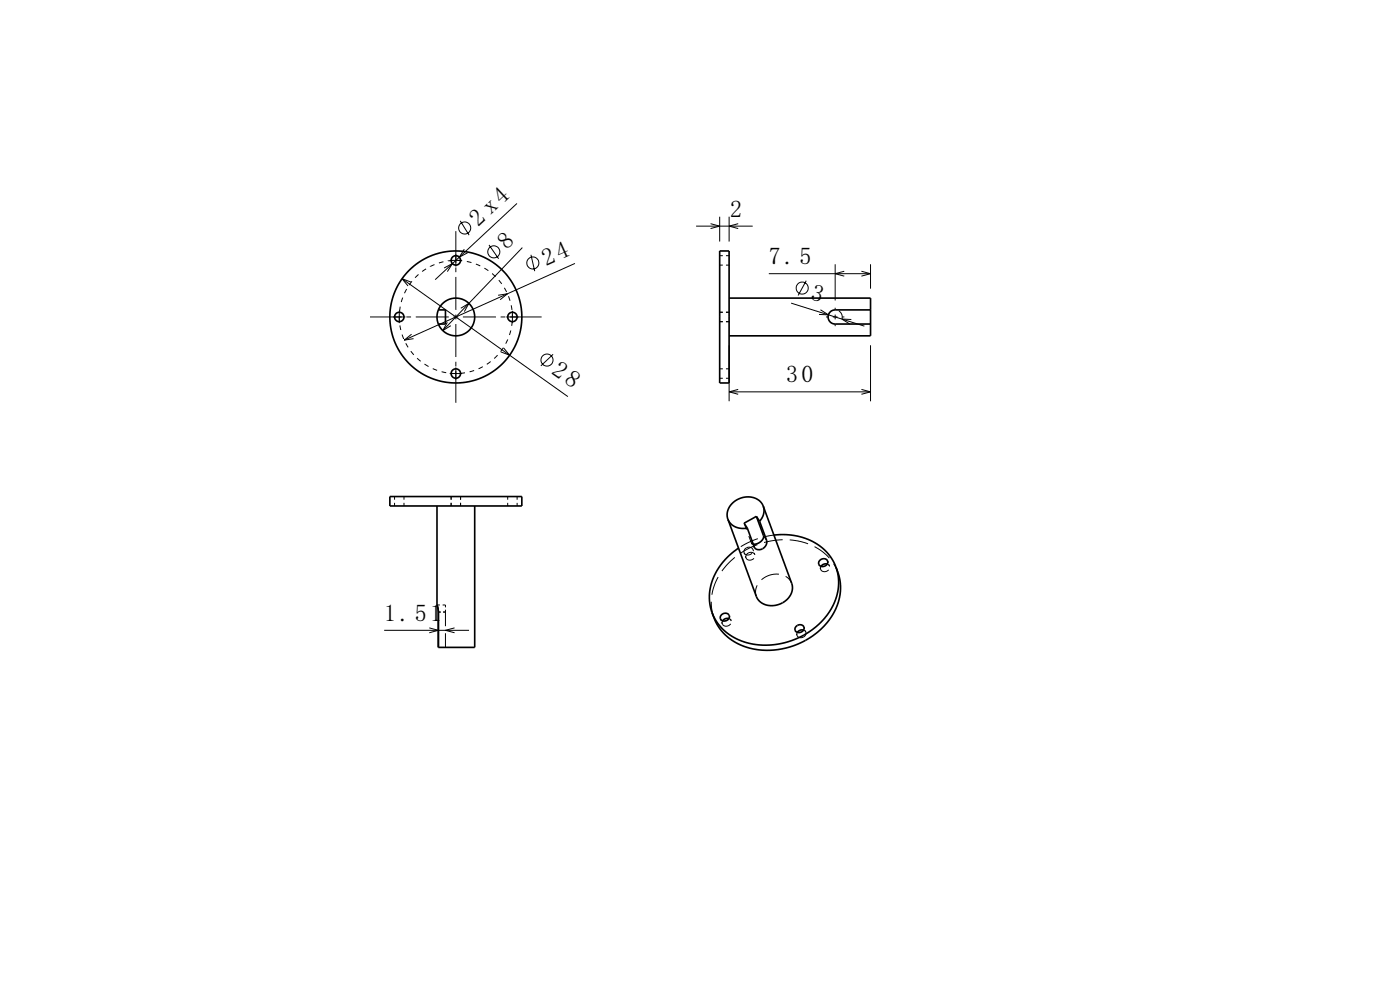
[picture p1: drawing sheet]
<svg xmlns="http://www.w3.org/2000/svg" width="297mm" height="210mm" viewBox="0 0 297 210" stroke-linecap="round" stroke-linejoin="round" font-family="sans-serif">
<defs><g id="words">
<g font-size="5.1">
<text x="154.9" y="46">2</text>
<text x="101.4" y="48.1" transform="rotate(-43 101.4 48.1)">2 x4</text>
<text x="107.6" y="53" transform="rotate(-46 107.6 53)">8</text>
<text x="115.8" y="56.4" transform="rotate(-24 115.8 56.4)">24</text>
<text x="163.1" y="56.1">7.5</text>
<text x="171.8" y="63.5" transform="rotate(18 171.8 63.5)">3</text>
<text x="116.9" y="79.1" transform="rotate(35 116.9 79.1)">28</text>
<text x="166.8" y="81.1">30</text>
<text x="81.5" y="131.7">1.51</text>
</g>
</g></defs>
<g fill="none" stroke="#000" stroke-width=".21">
<path d="M85.3 59.1l35.2 25M87.2 59.8l-1.9-.7 1.3 1.6M87.4 59.7l-.6 .8M88.8 58.2l-.7 .7M90.4 57l-.8 .6M92.2 56.1l-.9 .4M94.1 55.5l-1 .3M94.2 56.9l1.8-1-1.1 1.7M95.4 55.2h2.6M96.1 55.3l-1 .1M96.7 49v7.5M96.7 56.7v1"/>
<path d="M96.7 58.7v7M97.1 55.2l1 .1M97.6 46.8l1.9 3.1M98.5 52.9l-1.1 1.7 1.8-1M99 55.5l1 .2M101 56l.9 .4M102.8 56.9l.8 .5M103.7 52l2.1 2.9M104.4 58l.7 .7M105.8 59.4l.6 .8M109.7 43.2l-17.4 16.1M110.8 52.5l-16.9 17.6"/>
<path d="M112.6 54l.8 3.5M122 55.9l-36.2 16.3M147.7 48h12M150.7 47.4l2 .6-2 .5M152.7 46v5.2M152.7 54.2h.6M152.7 56.2h.6M154 54.2h.7M154 56.2h.7M154.7 46v5.2M156.6 47.4l-1.9 .6 1.9 .5M163.1 58.1h21.6"/>
<path d="M171 59.5l-1.7 3.2M177.2 56.1v7.6M179.1 57.5l-1.9 .6 1.9 .5M182.7 57.5l2 .6-2 .5M184.7 56.1v5.1M78.5 67.2h7.5M84.7 67v1M84.7 65.9v2.6M84.8 69l.2 1M84.9 65l-.1 1M85.3 71l.4 .9M85.4 63.1l-.3 1"/>
<path d="M86.1 72.8l.5 .9M86.2 67.2h1M86.3 61.3l-.5 .9M87.2 74.5l.6 .8M87.3 70.9l-1.5 1.3 1.9-.4M88.2 67.2h7M88.5 76l.7 .6M90.1 77.2l.8 .5M91.8 78.2l.9 .4M93.7 78.8l1 .3M94.9 68.4l-1 1.7 1.7-1M95.4 79.2h2.6"/>
<path d="M95.7 79.2h1M96.2 67.2h1M96.7 66.7v1M96.7 68.7v7M96.7 76.7v1M96.7 77.9v7.5M97.8 65.4l1.7-1-1 1.7M98.2 67.2h7M98.6 79.1l-.9 .1M100.6 78.6l-1 .3M102.4 77.8l-.9 .4M104.1 76.7l-.8 .6"/>
<path d="M105.6 75.3l-.8 .7M105.7 62.6l2-.3-1.6 1.3M106.2 67.2h1M106.8 73.8l-.6 .8M106.8 73.8l1.3 1.5-1.9-.7M107 61l.5 .9M107.4 67.2h7.5M107.7 72l-.4 .9M107.9 62.8l.3 1M108.4 70.1l-.3 1M108.4 64.8l.2 .9M108.7 68.1l-.1 1"/>
<path d="M108.7 66.7v.5M108.7 65.9v2.6M117.3 75.2l-2.6 2.4M152.7 78.2h.6M152.7 68.2h.6M152.7 66.2h.6M154 78.2h.7M154 68.2h.7M154 66.2h.7M154.7 73.2v11.9M167.8 64.3l15.6 4.9M174.1 65.7l1.6 1.1-2-.1"/>
<path d="M175.2 67.2h.5M176.7 67.2h1M177.2 65.3v.4M177.2 66.7v1M177.2 68.7v.5M177.9 66a1.5 1.5 0 0 1 .7 1.7M178.7 67.2h.4M180.6 67.8l-2-.1 1.7 1.1M184.7 73.2v11.9M152.7 80.2h.6M154 80.2h.7M154.7 83.1h30"/>
<path d="M156.6 82.6l-1.9 .5 1.9 .5M182.7 82.6l2 .5-2 .5M83.7 105.3v.7M83.7 106.7v.6M85.7 105.3v.7M85.7 106.7v.6M95.7 105.3v.7M95.7 106.7v.6M97.7 105.3v.7M97.7 106.7v.6M107.7 105.3v.7M107.7 106.7v.6"/>
<path d="M109.7 105.3v.7M109.7 106.7v.6M155.9 118.2l-1.6 1.5-1.1 1.4M156.7 116.2v.1M157.9 117.2a1.01 1.01 0 0 0 1.6 .1M157.9 117.2l.1 .4M157.9 111l.5 1.3M158.1 118l.2 .3M158.3 118.3a1.01 1.01 0 0 0 1.6 .1M158.9 113.7l.5 1.4M159.4 115.1v.1M159.4 115.1l.2 .3"/>
<path d="M159.4 115.2l.4 .2M159.4 115.2l.2 .3M159.7 116.6a1.02 1.02 0 0 0-1.2-.5 1.02 1.02 0 0 0-.6 1.1M159.7 116.6h.1M159.7 116.6l.2 .3M159.8 115.8l.2 .3M159.9 115.9l.2 .3M160 117.3l.1 .3M160.1 117.6a1.02 1.02 0 0 0-1.2-.4 1.02 1.02 0 0 0-.6 1.1M160.1 117.6v.1M160.7 115.5l-1.9 .8-1.7 1M160.8 114.3l-1.6 .6-2 1.1"/>
<path d="M162 113.6l.7 1.1M164.2 113.5l-2 .4M166 114.5l-2 .2-1.9 .4M167.5 114.5l1.8 .3 2.1 .6M172.8 116l1.8 1.1 1.4 1.3M173.7 119.7l.1 .4M175.5 119.6l.5 .5M175.6 119l.1 .4M175.8 119.7l.2 .4M176.9 119.6l.8 1.8M81.5 133.7h18M91.1 133.2l1.9 .5-1.9 .5"/>
<path d="M92.7 128.3h.6M93 129.8h.5M93.9 128.3h.6v.5M94 129.8h.5M94.5 129.3v3.5M94.5 134.3v3M96.4 133.2l-1.9 .5 1.9 .5M150.9 127.6l.1 1.7 .5 1.8M152.4 122.4l-.9 1.9-.5 1.9M152.8 131.3l.2 .3M153.1 132l.1 .3M153.3 131.7l-.1 .6"/>
<path d="M154.6 131.2l.5 .5M154.7 130.6l.1 .3M155 131.3l.1 .4M155 132.3a1.04 1.04 0 0 1-1.8 0M155.1 131.7h.1M160.6 124.2l-.3 1.2 .1 1.1M165.2 121.8a4.8 4.8 0 0 0-3.7 1.2M166.7 122.3l.7 .6 .6 .8M168.7 133.7l.1 .4M168.9 134.4l.2 .4M169.2 134.1l-.1 .7M170.5 133.7l.5 .4"/>
<path d="M170.6 133l.1 .4M170.8 133.7l.2 .4M171 134.1a1.02 1.02 0 0 1-.7 1.1 1.02 1.02 0 0 1-1.2-.4M174 120.4l.1 .4M174.1 120.8a1.01 1.01 0 0 0 1.7 .1M174.2 120.1l-.1 .7M176 120.1v.1"/>
<circle cx="98.6" cy="48.4" r="1.28"/>
<circle cx="104.8" cy="53.4" r="1.28"/>
<circle cx="113" cy="55.8" r="1.28"/>
<circle cx="116" cy="76.4" r="1.28"/>
<circle cx="170.2" cy="61.1" r="1.28"/>
</g>
<g fill="none" stroke="#000" stroke-width=".35">
<path d="M152.7 53.2h2v28h-2zM93 65.7a4 4 0 0 1 6.1-1.6 4 4 0 0 1 0 6.3 4 4 0 0 1-6.1-1.7M93 65.7l-.3 1.5 .3 1.5M93 65.7h1.5v3h-1.5M154.7 63.2h30v8h-30M184.7 65.7h-7.5a1.5 1.5 0 0 0-1.5 1.5 1.5 1.5 0 0 0 1.5 1.5h7.5M82.7 105.3h28v2h-28zM92.7 107.3v21l.3 1.5v7.5h7.7v-30M154.4 110.1a3.5 3.5 0 0 0 4.1 1.9M156.7 116.3l-1.8 1.3-1.5 1.6-1.2 1.6-.9 1.9-.6 1.8-.2 1.9 .1 1.8 .5 1.8M160.5 109.5l1.5 4.1a1.93 1.93 0 0 1-2.2 1.8M160.5 109.5l-2.6 1.5 .6 1"/>
<path d="M160.5 109.5l.6 1.1M161.1 110.6l1.6 4.1a1.55 1.55 0 0 1-.8 1.7 1.55 1.55 0 0 1-1.9-.3l-1.5-4.1M161.9 107.4l6.1 16.3a4 4 0 0 1-4.2 4.8 3.4 3.4 0 0 1-3.4-2l-6-16.4M161.9 107.4a4 4 0 0 0-6.1-1 3.3 3.3 0 0 0-1.4 3.7M161.9 107.4a3.2 3.2 0 0 1-.8 3.2M164.2 113.5l2.4-.1 1.9 .2 2 .5 1.9 .7 1.6 1.1 1.4 1.3 1.1 1.4 .8 1.7M174 118.8a.85 .85 0 0 1 1.3-.2 .85 .85 0 0 1-.1 1.3 .85 .85 0 0 1-1.2 .2 .85 .85 0 0 1 0-1.3zM175.5 119.6l-.7 .1-.6 .4M153 130.5a.88 .88 0 0 1 1.2-.4 .88 .88 0 0 1 .4 1.2 .89 .89 0 0 1-1.3 .4 .89 .89 0 0 1-.3-1.2zM154.6 131.2h-.7l-.6 .5M169 132.8a.89 .89 0 0 1 1.5 .1 .89 .89 0 0 1-.9 1.3 .77 .77 0 0 1-.9-.4 .77 .77 0 0 1 .3-1zM170.5 133.7h-.7l-.6 .4"/>
<path d="M177.3 120.3l.8 2.3 .2 2.3-.4 2.7-.9 2.3-1.4 2.1-2.1 2-2.2 1.6-2.8 1.3-2.8 .8-3 .3-2.8-.3-2.4-.7-2.2-1.2-1.8-1.5-1.4-1.9-1-2.4M177.3 120.3l.6 2.3-.1 2.2-.5 2.3-1.1 2.3-1.3 1.8-1.9 1.9-2.3 1.5-2.6 1.2-2.8 .8-2.7 .3-2.7-.2-2.2-.6-2.2-1-1.9-1.4-1.5-1.7-1-2"/>
<circle cx="96.7" cy="55.2" r="1"/>
<circle cx="84.7" cy="67.2" r="1"/>
<circle cx="96.7" cy="79.2" r="1"/>
<circle cx="96.7" cy="67.2" r="14"/>
<circle cx="108.7" cy="67.2" r="1"/>
</g>
<path d="M0 0h297v210h-297" fill="none" stroke="#fff" stroke-width=".21"/>
<use href="#words"/>
</svg>
